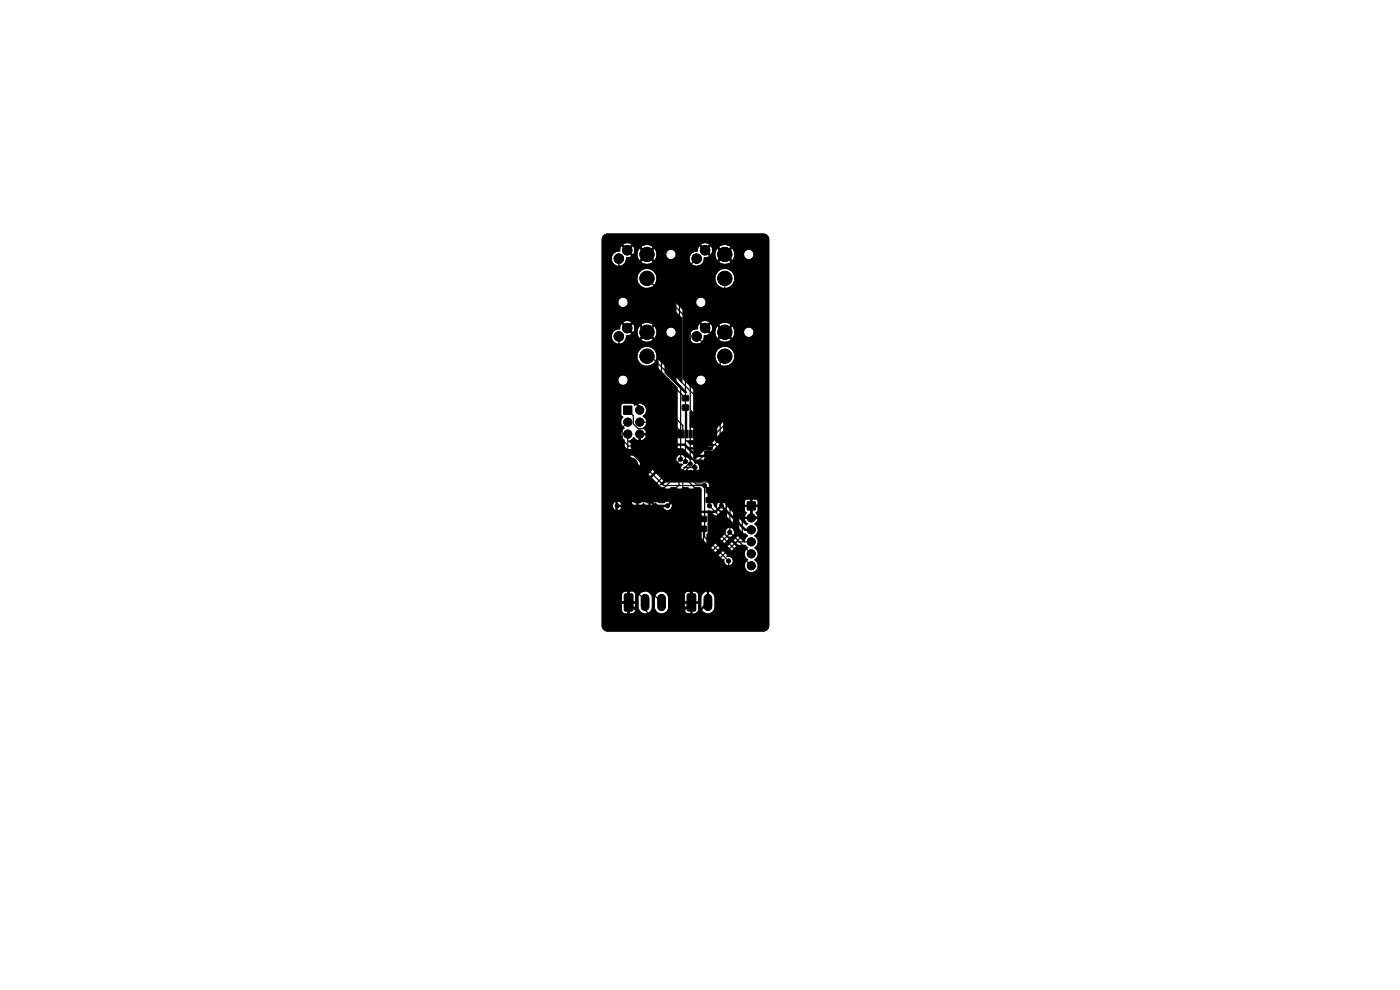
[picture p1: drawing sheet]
<svg xmlns="http://www.w3.org/2000/svg" width="297mm" height="210mm" viewBox="0 0 297 210" stroke-linecap="round" stroke-linejoin="round" font-family="sans-serif">
<g fill="#000" stroke="#000" stroke-width=".21">
<path d="M132.3 86.2h1.7v1.7h-1.7zM141 93.3h1.6v.5h-1.6zM141 94.1h1.6v.5h-1.6zM141 94.8h1.6v.6h-1.6zM141 95.7h1.6v.5h-1.6zM141 96.4h1.6v.6h-1.6zM141 97.3h1.6v.5h-1.6zM141 98.1h1.6v.5h-1.6zM141 98.8h1.6v.6h-1.6zM143 91.3h.5v1.6h-.5zM143 99.8h.5v1.6h-.5zM142.2 83.9h1.3v1.1h-1.3z"/>
<path d="M142.2 85.9h1.3v1.1h-1.3zM143.8 91.3h.5v1.6h-.5zM143.8 99.8h.5v1.6h-.5zM144.6 91.3h.5v1.6h-.5zM144.6 99.8h.5v1.6h-.5zM145.4 91.3h.5v1.6h-.5zM145.4 99.8h.5v1.6h-.5zM144.8 83.9h1.2v1.1h-1.2zM144.8 85.9h1.2v1.1h-1.2zM146.2 91.3h.5v1.6h-.5zM146.2 99.8h.5v1.6h-.5zM147 91.3h.5v1.6h-.5z"/>
<path d="M147 99.8h.5v1.6h-.5zM147.8 91.3h.5v1.6h-.5zM147.8 99.8h.5v1.6h-.5zM147.3 83.9h1.3v1.1h-1.3zM147.3 85.9h1.3v1.1h-1.3zM148.6 91.3h.5v1.6h-.5zM148.6 99.8h.5v1.6h-.5zM149.9 83.9h1.2v1.1h-1.2zM149.9 85.9h1.2v1.1h-1.2zM149.5 98.8h1.6v.6h-1.6zM149.5 98.1h1.6v.5h-1.6zM149.5 97.3h1.6v.5h-1.6z"/>
<path d="M149.5 96.4h1.6v.6h-1.6zM149.5 95.7h1.6v.5h-1.6zM149.5 94.8h1.6v.6h-1.6zM149.5 94.1h1.6v.5h-1.6zM149.5 93.3h1.6v.5h-1.6zM154.3 91.1h1.3v1h-1.3zM154.3 89h1.3v1.1h-1.3zM154.3 94.9h1.3v1.1h-1.3zM154.3 97h1.3v1h-1.3zM157.8 83.9h1.9v7.9h-1.9zM157.8 95.8h1.9v7.8h-1.9zM134.6 105.6h1.3v1h-1.3z"/>
<path d="M134.6 103.5h1.3v1h-1.3zM137.1 105.6h1.3v1h-1.3zM137.1 103.5h1.3v1h-1.3zM137.5 115.9h.6l-.1 1.9-.5-.1zM138.8 115.9h.6l-.1 1.9-.5-.1zM138.4 109.6h1.3v1h-1.3zM138.4 111.6h1.3v1.1h-1.3zM140.1 115.9h.5l-.1 1.9-.5-.1zM139.7 103.5h1.3v1.1h-1.3zM139.7 105.5h1.3v1.1h-1.3zM141.3 115.9h.6l-.1 1.9-.5-.1zM141 109.6h1.3v1h-1.3z"/>
<path d="M141 111.6h1.3v1.1h-1.3zM142.6 115.9h.6l-.1 1.9-.5-.1zM142.2 103.5h1.3v1.1h-1.3zM142.2 105.5h1.3v1.1h-1.3zM143.9 115.9h.5v1.9l-.5-.1zM143.5 109.6h1.3v1h-1.3zM143.5 111.6h1.3v1.1h-1.3zM145.2 115.9h.5l-.1 1.9-.5-.1zM144.8 103.5h1.2v1.1h-1.2zM144.8 105.5h1.2v1.1h-1.2zM146.4 115.9h.6l-.1 1.9-.5-.1zM146 109.6h1.3v1h-1.3z"/>
<path d="M146 111.6h1.3v1.1h-1.3zM147.3 103.5h1.3v1.1h-1.3zM147.3 105.5h1.3v1.1h-1.3zM148.6 111.6h1.3v1.1h-1.3zM148.6 109.6h1.3v1h-1.3zM149.8 103.5h1.3v1h-1.3zM149.8 105.6h1.3v1h-1.3zM152.4 103.5h1.3v1.1h-1.3zM152.4 105.5h1.3v1.1h-1.3zM158.5 106.5h1.7v1.7h-1.7zM132.5 126.1l1.5-.1 .2 .2v3.2l-.1 .2h-1.4l-.2-.2zM137.5 120.9h.6l-.1 1.9-.5-.1z"/>
<path d="M138.8 120.9h.6l-.1 1.9-.5-.1zM140.1 120.9h.5l-.1 1.9-.5-.1zM141.3 120.9h.6l-.1 1.9-.5-.1zM142.6 120.9h.6l-.1 1.9-.5-.1zM143.9 120.9h.5v1.9l-.5-.1zM145.2 120.9h.5l-.1 1.9-.5-.1zM145.9 126.1l1.4-.1 .3 .2v3.2l-.2 .2h-1.4l-.2-.2zM146.4 120.9h.6l-.1 1.9-.5-.1zM153.9 122.9h1.3v1.5h-1.3zM153.9 130.8h1.3v1.6h-1.3zM158.4 122.9h1.3v1.5h-1.3zM158.4 130.8h1.3v1.6h-1.3z"/>
<circle cx="128.3" cy="55.2" r=".4"/>
<circle cx="128.9" cy="50.8" r=".4"/>
<circle cx="131.3" cy="54.9" r="1"/>
<circle cx="133.1" cy="53.1" r="1"/>
<circle cx="133.3" cy="50.2" r=".4"/>
<circle cx="137.3" cy="59.1" r="1.5"/>
<circle cx="137.3" cy="54" r="1.5"/>
<circle cx="138.4" cy="50.2" r=".4"/>
<circle cx="143.5" cy="50.2" r=".4"/>
<circle cx="147.8" cy="54.9" r="1"/>
<circle cx="148.6" cy="50.2" r=".4"/>
<circle cx="149.6" cy="53.1" r="1"/>
<circle cx="153.7" cy="50.2" r=".4"/>
<circle cx="153.8" cy="54" r="1.5"/>
<circle cx="153.8" cy="59.1" r="1.5"/>
<circle cx="158.7" cy="50.2" r=".4"/>
<circle cx="161.9" cy="50.8" r=".4"/>
<circle cx="162.6" cy="55.2" r=".4"/>
<circle cx="128.3" cy="70.5" r=".4"/>
<circle cx="128.3" cy="65.4" r=".4"/>
<circle cx="128.3" cy="75.6" r=".4"/>
<circle cx="128.3" cy="60.3" r=".4"/>
<circle cx="131.3" cy="71.4" r="1"/>
<circle cx="133.1" cy="69.6" r="1"/>
<circle cx="137.3" cy="75.6" r="1.5"/>
<circle cx="137.3" cy="70.5" r="1.5"/>
<circle cx="147.8" cy="71.4" r="1"/>
<circle cx="149.6" cy="69.6" r="1"/>
<circle cx="153.8" cy="75.6" r="1.5"/>
<circle cx="153.8" cy="70.5" r="1.5"/>
<circle cx="162.6" cy="70.5" r=".4"/>
<circle cx="162.6" cy="75.6" r=".4"/>
<circle cx="162.6" cy="65.4" r=".4"/>
<circle cx="162.6" cy="60.3" r=".4"/>
<circle cx="128.3" cy="90.8" r=".4"/>
<circle cx="128.3" cy="85.7" r=".4"/>
<circle cx="128.3" cy="80.6" r=".4"/>
<circle cx="128.3" cy="95.9" r=".4"/>
<circle cx="133.2" cy="92.1" r=".85"/>
<circle cx="133.2" cy="89.5" r=".85"/>
<circle cx="134" cy="98.4" r="1.25"/>
<circle cx="135.7" cy="92.1" r=".85"/>
<circle cx="135.7" cy="87" r=".85"/>
<circle cx="135.7" cy="89.5" r=".85"/>
<circle cx="136.5" cy="95.9" r=".4"/>
<circle cx="139.1" cy="88.3" r=".4"/>
<circle cx="143.4" cy="96.4" r=".4"/>
<circle cx="144.4" cy="97.4" r=".4"/>
<circle cx="145.4" cy="97.9" r=".4"/>
<circle cx="146.4" cy="98.4" r=".4"/>
<circle cx="147.3" cy="88.9" r=".4"/>
<circle cx="147.3" cy="94" r=".4"/>
<circle cx="147.4" cy="99.2" r=".4"/>
<circle cx="152" cy="96.9" r=".4"/>
<circle cx="153.7" cy="87" r=".4"/>
<circle cx="155.1" cy="93.3" r=".4"/>
<circle cx="162.6" cy="85.7" r=".4"/>
<circle cx="162.6" cy="90.8" r=".4"/>
<circle cx="162.6" cy="80.6" r=".4"/>
<circle cx="162.6" cy="95.9" r=".4"/>
<circle cx="128.3" cy="111.1" r=".4"/>
<circle cx="128.3" cy="101" r=".4"/>
<circle cx="128.3" cy="106" r=".4"/>
<circle cx="128.3" cy="116.2" r=".4"/>
<circle cx="130.9" cy="107.3" r=".4"/>
<circle cx="134" cy="116.2" r="1.25"/>
<circle cx="134" cy="111.8" r="1.25"/>
<circle cx="137" cy="110.1" r=".4"/>
<circle cx="137.8" cy="113.7" r=".4"/>
<circle cx="137.8" cy="119.4" r=".4"/>
<circle cx="141.6" cy="107.3" r=".4"/>
<circle cx="141.6" cy="101" r=".4"/>
<circle cx="144.1" cy="108" r=".4"/>
<circle cx="148" cy="113.4" r=".4"/>
<circle cx="148" cy="113.4" r=".25"/>
<circle cx="149.5" cy="103" r=".4"/>
<circle cx="150.5" cy="107.3" r=".4"/>
<circle cx="151.8" cy="113" r=".4"/>
<circle cx="153" cy="107.3" r=".4"/>
<circle cx="154.6" cy="119" r=".4"/>
<circle cx="154.8" cy="112.9" r=".4"/>
<circle cx="156.2" cy="111.8" r=".4"/>
<circle cx="159.4" cy="117.5" r=".85"/>
<circle cx="159.4" cy="109.9" r=".85"/>
<circle cx="159.4" cy="114.9" r=".85"/>
<circle cx="159.4" cy="112.4" r=".85"/>
<circle cx="162.6" cy="116.2" r=".4"/>
<circle cx="162.6" cy="101" r=".4"/>
<circle cx="162.6" cy="111.1" r=".4"/>
<circle cx="162.6" cy="106" r=".4"/>
<circle cx="128.3" cy="126.4" r=".4"/>
<circle cx="128.3" cy="121.3" r=".4"/>
<circle cx="128.9" cy="132.7" r=".4"/>
<circle cx="133.3" cy="133.4" r=".4"/>
<circle cx="134" cy="121.3" r="1.25"/>
<circle cx="135.3" cy="123.8" r=".4"/>
<circle cx="138.4" cy="133.4" r=".4"/>
<circle cx="142.2" cy="124.5" r=".4"/>
<circle cx="143.5" cy="133.4" r=".4"/>
<circle cx="148.6" cy="133.4" r=".4"/>
<circle cx="151.1" cy="121.9" r=".4"/>
<circle cx="153.7" cy="133.4" r=".4"/>
<circle cx="158.7" cy="133.4" r=".4"/>
<circle cx="159.1" cy="127.4" r=".4"/>
<circle cx="159.4" cy="120" r=".85"/>
<circle cx="161.9" cy="132.7" r=".4"/>
<circle cx="162.6" cy="121.3" r=".4"/>
<circle cx="162.6" cy="126.4" r=".4"/>
</g>
<path d="M136.9 126.9v1.8M140.3 126.9v1.8M150.2 126.9v1.8" fill="none" stroke="#000" stroke-width="1.8"/>
<g fill="none" stroke="#000" stroke-width=".51">
<path d="M130.8 98.4h3.2M135.7 87v-.6l-1.9-1.9h-2.5l-.5 .4v22.3l.1 .1M143.4 96.4l-.5 .3h-1.1M146 95.1h4.3M150.3 96.7h-2.7l-2.4-2.4h-4.7l-1.4 1.5v4.4l-3.8 3.8h-4.4l-.1 .1M150.3 95.9h1.2l.5 .6v.5l-.5 .5h-1.2M154.9 91.6v1.6l.2 .1-.2 .2v1.9M130.9 107.3l-.1 .1v21.6l3.2 3.2h11.8l4.4-4.4v-2.5l-3.5-3.5M135.3 106.1h2.5l1.3 1.3v2.7M137 110.1h.1M137.1 110.1h-.1M138.8 109.9l.3 .2"/>
<path d="M139.1 110.1h-3.4l-1.7 1.7M140.3 106h7.7v4.1M142.9 106l-1.3 1.3h-10.7M146.7 110.1h2.5M146.7 112.2h.1M146.7 112.2l1.3 1.2M153 107.3l5.1 5.1h1.3M153 107.3l-1.2 1.3h-3.8M153 106v1.3M159.4 107.3v2.6M145.4 121.8v2.7l1.3 1.2v2.1l-3.4 3.4h-6.6l-3.4-3.4M159.1 123.7v7.9"/>
</g>
<g fill="none" stroke="#000" stroke-width=".25">
<path d="M131.3 54.9v1.4l9 9v14.1l5.1 5.1M137.3 59.1l8.1 8.1v30.7l-1.3 1.4v3.6l-1.2 1.1M147.8 54.9l-3.7 3.6v22.1l3.9 3.9M153.8 59.1v2.5l-7.4 7.4v29.4h-.3l-1.2 1.2v3.9l.5 .5M131.3 71.4v1.5l11.6 11.6M137.3 75.6h.7l6.4 6.3v15.5l-1.2 1.2v2.5l-2.9 2.9M147.8 71.4l2.7 2.7v10.4M153.8 75.6l-1 .9v16.6l-6.1 6.1M133.2 92.1v3.2l7.6 7.7h8.7M133.2 87l1.2 1.2v1.7l1 1h6.7l1.1 1.2M133.2 89.5l-1.2 1.2v2.6l1.3 1.3h6.1l1.1-1.1h1.3M135.7 89.5h6.8l1.6 1.6v1"/>
<path d="M141.8 95.9h-1.1l-.4 .4v5.2l-2.5 2.5M142.9 86.5v1.8l2 1.9v1.9M145.1 99.2h2.3M145.4 86.5l.2 .2v5.4M146.1 99.2l-.5 .4v2.1l2.4 2.3M148 86.5v5.6M150.3 94.3h1.5l3.4 3.5h3.5v1.9M150.5 86.5v1.8l-1.6 1.6v2.2M158.7 87.8v1.7l-4.4 .1-4 3.9M134 116.2h.6l1.9 1.9M136.5 118.1v5.9l3.8 3.8M137.8 116.8l-1.3 1.3"/>
<path d="M139.1 112.2l1.2 1.2v3.4M141.6 110.1l1.3 1.3v5.4M141.6 112.2v4.6M144.1 110.1l1.3 1.3v3.8l1.3 1.2v.4M144.1 112.2v4.6M146.5 100.6v.9l1.2 1.2h1.5l1.3 1.3h2.5M147.2 100.6v1l.7 .6h6.4l.6 .7-.1 10 4.6 4.6M148 100.6l.1 1.1h6.9l2.5 2.4v9.6l-6.4 6.3h-10.1l-.7 .7v1.1M149.2 112.2v4.6l-1.9 1.9h-1.3l-.6-.6v-1.3M149.5 103v10.9l5.1 5.1v12.6M150.5 106.1v1.2l2.3 2.3v3.8l6.6 6.6M154.9 113l-6.3 6.4h-8.7l-2.1 2v.4"/>
<path d="M156.2 114.9h3.2M134 121.3v3.2l2.9 2.8v2.1l.9 .9h3.8l2.5-2.5v-6"/>
</g>
<g fill="#000">
<path d="M128 49.9l.9-.4h33l.8 .3 .5 .8-.1 82.5-.4 .6-.8 .3h-33l-.6-.2-.5-.5-.2-.6v-3.3h4.3l.2 .4 .3 .2 1.7 .1 .6-.4 .1-.9h.6a1.4 1.4 0 0 0 1.5 1.3 1.4 1.4 0 0 0 1.4-1.3h.6a1.4 1.4 0 0 0 1.1 1.3 1.4 1.4 0 0 0 1.6-.7h3.7l.1 .4 .3 .2 1.7 .1 .6-.4 .1-.9h.7a1.4 1.4 0 0 0 1.4 1.3 1.4 1.4 0 0 0 1.4-1.3v-2.1a1.41 1.41 0 0 0-1.1-1.2 1.41 1.41 0 0 0-1.5 .6l-.2 .7v2h-.7v-.7h-1.2v2h-.5v-2h-1.1v1.3h-3.7l.2-.6v-1.3h6.3v-1.4l-.3-.4-.9-.2v2h-.5v-2l-.7 .1-.3 .3-.1 1.6h-3.5v-.7a1.4 1.4 0 0 0-1.1-1.3 1.4 1.4 0 0 0-1.5 .6l-.3 .7v2h-.6l-.1-2.1a1.41 1.41 0 0 0-1.1-1.2 1.41 1.41 0 0 0-1.4 .6l-.3 .7v2h-.6l-.1-.7h-1.1v2h-.5v-2h-1.1l-.1 1.3h-4.3v-1.9h7.2l-.1-1.6-.2-.2-.5-.2h-.4v2h-.5v-2l-.7 .1-.4 .3-.1 1.6h-4.3v-20.2h2.4a.92 .92 0 0 0 1.5 .8h9.6a.91 .91 0 0 0 1.4-.8 .91 .91 0 0 0-1.4-.7h-9.6l-.7-.2-.6 .4-.2 .5h-2.4v-15.2h4.2l.2 .7 .5 .6 .1 2 .1 .3 7.8 7.8 8.3 .2 .1 10.4 4.7 4.9a.92 .92 0 0 0 1 .9 .92 .92 0 0 0 .9-1 .92 .92 0 0 0-1-.8l-4.4-4.4 .1-5.5 .3 .1 1.6 1.6 .1 3.6 .1 .3 5.8 5.9a1.38 1.38 0 0 0 .9 1.6 1.38 1.38 0 0 0 1.7-.8 1.38 1.38 0 0 0-.7-1.8 1.48 1.48 0 0 0 0-2.5 1.48 1.48 0 0 0 0-2.5 1.48 1.48 0 0 0 0-2.6l.6-.6 .1-.4h-2.6l.1 .4 .6 .6-.5 .4-3.3-3.3h3l.5 .5-.4 .9h2.6l-.4-.9 .4-.3v-.8h-1.1v2h-.5v-2h-1.1v.6h-3l-1.1-1.2 6.8 .1v-.7l-.2-.4h-.9v1h-.5v-1l-.9 .1-.2 .9h-4.1a.9 .9 0 0 0-.9-.6 .9 .9 0 0 0-.9 .7 .93 .93 0 0 0 .8 1.1l4.7 4.7 .7 .3 .4 .5-.5 .6-.2 .7-.1 .1-2.2-2.2a.91 .91 0 0 0-.9-.9 .91 .91 0 0 0-.9 .9 .95 .95 0 0 0 1 .9l3.1 3.2v.6l-4.6-4.5v-3.8l-2-1.9a1.09 1.09 0 0 0-1.3-1v-2.7a.94 .94 0 0 0 0-1.3 .94 .94 0 0 0-1.3 0l-7.7-.1-7.3-7.2v-1.7l.6-.7 .8 .7h.8a1.3 1.3 0 0 0 1-1.1h-1v1.1h-.5v-1.5l1.5-.1-.2-.6-.4-.3a1.6 1.6 0 0 0 0-2.7 1.39 1.39 0 0 0 .3-2.1 1.39 1.39 0 0 0-2.1 0l-.5-.4h-1.8l-.3 .1-.2 .3v1.9l.5 .4a1.5 1.5 0 0 0 .2 2.4l-.5 .6-.2 .7h-4.2v-11.4h3.6a1.01 1.01 0 0 0 1.5 .8 1.01 1.01 0 0 0 .1-1.7 1.01 1.01 0 0 0-1.6 .7v.2h-3.6v-5.1h7.6a2.05 2.05 0 0 0 1.3 1.8 2.05 2.05 0 0 0 2.2-.3l5.1 5.1v14.5l-.2 .3a.9 .9 0 0 0 .9 1.3l.3 .3-.3 .5 .3 .6 1.9 .1a.98 .98 0 0 0 1.4 .1 .98 .98 0 0 0 .1-1.4l5.2-5.2 .1-15.7a2.01 2.01 0 0 0 2.3-2.3 2.01 2.01 0 0 0-2.8-1.6 2.01 2.01 0 0 0-.8 3.1l-.1 16-4.9 5-.1-17.1h.6a1 1 0 0 0 1.5 .8 1 1 0 0 0 .1-1.7 1 1 0 0 0-1.6 .7v.2h-.6v-7.8l.1-.1a1.5 1.5 0 0 0 1.9-.7h3.5a1.94 1.94 0 0 0 2.4 0l-1.2-1.3-1.3 1.3h-3.4l.2-1 1.1-.3-.3-.3h1.7v.6l.4 .6 1.2-1.2h.7l1.2 1.2 .5-1.2h2a1.01 1.01 0 0 0 1.5 .9 1.01 1.01 0 0 0 .1-1.7 1.01 1.01 0 0 0-1.5 .6l-.1 .2h-2l-.1-.6-.4-.6-1.2 1.2h-.7l-1.2-1.2-.4 .6v.6h-1.7l-.9-.9h.7l.9 .9 .3-.9-.2-.7h1.6l1.3 1.2 1.2-1.2a1.97 1.97 0 0 0-2.5 0h-1.6l-.1-.2-.9 .9h-.7l-.8-.9-.4 1.1-.9 .1v-.7l.8-.8h.8l.9 .8 .8-.8a1.47 1.47 0 0 0-1.7 0h-.8l6.4-6.4 .1-1a2.04 2.04 0 0 0 1.3-2.7 2.04 2.04 0 0 0-2.8-1.1 2.04 2.04 0 0 0-.8 2.9l1 .9v.4l-3.3 3.3h-.2a1.03 1.03 0 0 0-.4-1.5 1.03 1.03 0 0 0-1.4 .6 1.03 1.03 0 0 0 .8 1.3h.7l-3.2 3.2-.2-1.5-6.8-6.8a2.03 2.03 0 0 0-1-2.8 2.03 2.03 0 0 0-2.7 1.3 2.03 2.03 0 0 0 1.6 2.5l1.2-.1 6.6 6.6-.1 13.7-5.4-5.3a2.03 2.03 0 0 0-1.9-2.3 2.03 2.03 0 0 0-2.2 2h-7.6v-4.2h2.2a1.5 1.5 0 0 0 1.1 1.4 1.5 1.5 0 0 0 1.7-.7h3.4a1.94 1.94 0 0 0 2.5 0l-1.2-1.3-1.3 1.3h-3.4l.2-1 1.1-.3-.3-.3h1.7v.6l.4 .6 1.2-1.2h.7l1.2 1.2 .5-1.2h2a1.01 1.01 0 0 0 1.5 .9 1.01 1.01 0 0 0 .1-1.7 1.01 1.01 0 0 0-1.6 .6v.2h-2l-.1-.6-.4-.6-1.2 1.2h-.7l-1.2-1.2-.4 .6v.6h-1.7l-.9-.9h.7l.9 .9 .3-.9-.2-.7h1.6l1.3 1.2 1.2-1.2a1.97 1.97 0 0 0-2.5 0h-1.6l-.1-.2-.9 .9h-.7l-.9-.9-.3 1.1-.6 .1-.6 .4-.4 .6-.1 .5h-2.2v-3h4.6l.9 .8 .8-.8a1.47 1.47 0 0 0-1.7 0h-4.6v-4.2h3.6a1 1 0 0 0 1.5 .8 1 1 0 0 0 0-1.7 1 1 0 0 0-1.5 .7v.2h-3.6v-9.3h2.2a1.5 1.5 0 0 0 1.1 1.4 1.5 1.5 0 0 0 1.7-.7h3.4a1.94 1.94 0 0 0 2.5-.1l-1.2-1.2-1.3 1.3h-3.4l.2-1 1.1-.3-.3-.3h1.7v.5l.4 .7 1.2-1.2h.7l1.2 1.2 .5-1.2h2a1 1 0 0 0 1.5 .9h3.5a1.5 1.5 0 0 0 1.1 1.4 1.5 1.5 0 0 0 1.7-.7h3.5a1.94 1.94 0 0 0 2.4-.1l-1.2-1.2-1.3 1.3h-3.4l.2-1 1.1-.3-.3-.3h1.7v.5l.4 .7 1.2-1.2h.7l1.2 1.2 .5-1.2h2a1.01 1.01 0 0 0 1.5 .8 1.01 1.01 0 0 0 .1-1.7 1.01 1.01 0 0 0-1.5 .7l-.1 .2h-2l-.1-.6-.4-.6-1.2 1.2h-.7l-1.2-1.2-.4 .6v.6h-1.7l-.9-.9h.7l.9 .9 .3-.9-.2-.7h1.6l1.3 1.2 1.2-1.2a1.97 1.97 0 0 0-2.5 0h-1.6l-.1-.2-.9 .9h-.7l-.8-.9-.4 1.1-.6 .1-.6 .4-.4 .6-.1 .5h-3.5a1 1 0 0 0 0-1.8 1 1 0 0 0-1.5 .9h-2l-.1-.6-.4-.6-1.2 1.2h-.7l-1.2-1.2-.4 .6v.6h-1.7l-.9-.9h.7l.9 .9 .3-.9-.2-.7h1.6l1.3 1.2 1.2-1.2a1.97 1.97 0 0 0-2.5 0h-1.6l-.1-.2-.9 .9h-.7l-.9-.9-.3 1.1-.6 .1-.6 .4-.4 .6-.1 .5h-2.2v-3h4.6l.9 .8 .8-.8h14.8l.9 .8 .8-.8a1.44 1.44 0 0 0-1.7 0h-14.8a1.47 1.47 0 0 0-1.7 0h-4.6l.1-1.3zM128 49.9l.9-.4h33l.8 .3 .4 .6 .1 82.3-.2 .6-.5 .5-.6 .2h-33l-.6-.2-.5-.5-.2-.6v-52h3.6a1.01 1.01 0 0 0 1.5 .8 1.01 1.01 0 0 0 .1-1.7 1.01 1.01 0 0 0-1.6 .7v.2h-3.6v-9.3h2.2l.2 .7 .6 .6 .2 .6 10.9 10.8v.9l.3 .4-.3 .6v1l.5 .6 .2 1.3h-5.4l-.7-.6a1.41 1.41 0 0 0 .8-1.4 1.41 1.41 0 0 0-1-1.2l-1.7-1.8-.5-.2h-2.8l-.8 .7-.2 .4v44.4l3.3 3.5 .5 .2h12.1l3.4-3.1a1.4 1.4 0 0 0 2.2-1v-2.1l-.2-.5-.4-.5-.1-.7-3.4-3.4v-.9l3.9-.1 2.2-2.1 .1 .7 .3 .5v2.6l-.5 .5-.1 1.7 .6 .6v5.1l-.5 .5v1.9l.3 .3h1.5l.3-.2 .1-.3h2.2l.4 .5h1.5l.4-.3v-.7h-.9v1h-.5v-1h-.9v.5h-2.2v-1.1h4.5v-.7l-.4-.3h-.5v1h-.5v-1l-.7 .2-.2 .8h-2.2v-.7l-.5-.4v-5.2l.4-.2 .1-.3h2.2l.2 .3 .3 .1h1.5l.3-.4v-.6h-.9v1h-.5v-1h-.9v.6h-2.2v-1.1h4.5v-.6l-.2-.4h-.7v1h-.5v-1h-.5l-.3 .3-.1 .7h-2.2v-.8l-.5-.3v-2.6a.97 .97 0 0 0 .1-1.3 .97 .97 0 0 0-1.2-.2v-.2l2.4-2.4h1.6l.7 .6-.6 .6-.2 .4 .2 1 .5 .5-.2 .3a1.4 1.4 0 0 0 0 2.1 1.4 1.4 0 0 0 2.1-.3 1.4 1.4 0 0 0-.6-2.1 1.48 1.48 0 0 0 0-2.5 1.48 1.48 0 0 0 0-2.5 1.48 1.48 0 0 0 0-2.6l.6-.6 .1-.4h-1.5l-.1-.5h1.6l-.4-.9 .4-.3v-.8h-1.1v2h-.5v-2.6l1.6 .1v-.7l-.4-.4h-.7v1h-.5v-1h-1v-1.7l.1-.2h1.7l.3-.4v-8l-.3-.4h-2.4l-.2 .4-.1 1.4-.9 .1-.5-.7 .4-.8h-1.4l-.1-.1v-.4h1.5a.74 .74 0 0 0-.7-.8h-.3v.8h-.5v-.8h-.3a1.04 1.04 0 0 0-.8 .8l-1.5-1.4-.5-.2v-.5l1.1-1.1h1l.2 .4 .4 .3h1.2a.73 .73 0 0 0 .6-.8h-.9v.8h-.5v-.8l-2 .1 .9-.8 .1 .2h2.5l-.4-.8 .4-.4h1l.1 1.7 .2 .3 2.3 .1 .4-.3v-8.4l-.4-.2h-2.1l-.4 .2-.1 5.3h-1l-.6-.4h-1.5l-.2 .2-.2 .6-3.5 3.4h-.5l-.1-.1-.1-2.4 1.6-1.7v-.9l.6-.6v-1l-.2-.4a.46 .46 0 0 1 .2-.6l-.1-1.2-.5-.5v-7.7h.7a2.01 2.01 0 0 0 2.9 1.8 2.01 2.01 0 0 0 .2-3.5 2.01 2.01 0 0 0-3.1 1.4v.3h-.7l-.1-1.8-1.6-1.7h3.1a1.93 1.93 0 0 0 2.5 0l-1.2-1.3-1.3 1.3h-3.1l-.2-.3 .1-.7 1.1-.3-.3-.3h1.7v.6l.4 .6 1.2-1.2h.7l1.2 1.2 .5-1.2h2a1.01 1.01 0 0 0 1.5 .9 1.01 1.01 0 0 0 .1-1.7 1.01 1.01 0 0 0-1.5 .6l-.1 .2h-2l-.1-.6-.4-.6-1.2 1.2h-.7l-1.2-1.2-.4 .6v.6h-1.7l-.9-.9h.7l.9 .9 .3-.9-.2-.7h1.6l1.3 1.2 1.2-1.2a1.97 1.97 0 0 0-2.5 0h-1.6l-.1-.2-.9 .9h-.7l-.8-.9-.4 1.1-.6 .1-.6 .4-.4 .6-.1 .5a1.57 1.57 0 0 0 2.1 1.4l1.5 1.6v5.9l-.2 .1a1.02 1.02 0 0 0-1-.8 1.02 1.02 0 0 0-1 .7 1.04 1.04 0 0 0 .7 1.3 1.04 1.04 0 0 0 1.3-.7l.2 .1v2.3l-.7 .6-.5-.5-1-.1-2.9-2.9v-12h3.9l.9 .8 .8-.8a1.44 1.44 0 0 0-1.7 0h-3.9v-4.2h2.9a1.01 1.01 0 0 0 1.5 .8 1.01 1.01 0 0 0 .1-1.7 1.01 1.01 0 0 0-1.6 .7v.2h-2.9v-5.1h7a2.03 2.03 0 0 0 2.9 1.8 2.03 2.03 0 0 0 .2-3.5 2.03 2.03 0 0 0-3.1 1.4v.3h-7v-.4l2.4-2.4h.2a1.5 1.5 0 0 0 1.7-.7h3.5a1.94 1.94 0 0 0 2.4-.1l-1.2-1.2-1.3 1.3h-3.4l.2-1 1.1-.3-.3-.3h1.7v.5l.4 .7 1.2-1.2h.7l1.2 1.2 .5-1.2h2a1.01 1.01 0 0 0 1.5 .8 1.01 1.01 0 0 0 .1-1.7 1.01 1.01 0 0 0-1.5 .7l-.1 .2h-2l-.1-.6-.4-.6-1.2 1.2h-.7l-1.2-1.2-.4 .6v.6h-1.7l-.9-.9h.7l.9 .9 .3-.9-.2-.7h1.6l1.3 1.2 1.2-1.2a1.97 1.97 0 0 0-2.5 0h-1.6l-.1-.2-.9 .9h-.7l-.8-.9-.4 1.1-.8 .2-.6 .4-.3 .7v.8l-2.7 2.8-.1 12h-.2l-.1-.2a1 1 0 0 0-1.3-.4l-.5 .5a1.04 1.04 0 0 0 .7 1.4 1.04 1.04 0 0 0 1.3-.7l.1 .1v9.8l.2 .4 2.1 2-.1 .3-.5-.1-4.2-4.2-.1-13.9-3.7-4.1a2.03 2.03 0 0 0 2.1-2 2.03 2.03 0 0 0-2.1-2.1 2.03 2.03 0 0 0-2 2.2l-3.1-3.1 .5-.5h3.4a1.93 1.93 0 0 0 2.5-.1l-1.2-1.2-1.3 1.3h-3.4l.2-1 1.1-.3-.3-.3h1.7v.5l.4 .7 1.2-1.2h.7l1.2 1.2 .5-1.2h2a1.01 1.01 0 0 0 1.5 .8 1.01 1.01 0 0 0 .1-1.7 1.01 1.01 0 0 0-1.6 .7v.2h-2l-.1-.6-.4-.6-1.2 1.2h-.7l-1.2-1.2-.4 .6v.6h-1.7l-.9-.9h.7l.9 .9 .3-.9-.2-.7h1.6l1.3 1.2 1.2-1.2a1.97 1.97 0 0 0-2.5 0h-1.6l-.1-.2-.9 .9h-.7l-.9-.9-.3 1.1-.6 .1-.6 .4-.4 .6-.1 .5a1.55 1.55 0 0 0 .8 1.3l.2 .5 8.9 8.9v13.9l3.5 3.8h-.6l-5.6-5.6a2.06 2.06 0 0 0 2.2-1.7 2.06 2.06 0 0 0-1.4-2.4h-1.1l-.8 .4-.5 .7-.2 1-.1 .1-3-3.1 .5-.6h3.4a1.93 1.93 0 0 0 2.5 0l-1.2-1.3-1.3 1.3h-3.4l.2-1 1.1-.3-.3-.3h1.7v.6l.4 .6 1.2-1.2h.7l1.2 1.2a1.93 1.93 0 0 0 0-2.4l-1.2 1.2h-.7l-1.2-1.2-.4 .6v.6h-1.7l-.9-.9h.7l.9 .9 .3-.9-.2-.7h1.6l1.3 1.2 1.2-1.2a1.97 1.97 0 0 0-2.5 0h-1.6l-.1-.2-.9 .9h-.7l-.9-.9-.3 1.1-.6 .1-.6 .4-.4 .6-.1 .5h-2.2v-3h4.6l.9 .8 .8-.8a1.47 1.47 0 0 0-1.7 0h-4.6v-4.2h3.6a1 1 0 0 0 1.5 .8 1 1 0 0 0 0-1.7 1 1 0 0 0-1.5 .7v.2h-3.6v-12.3h4.6l.9 .8 .8-.8h14.8l.9 .8 .8-.8a1.47 1.47 0 0 0-1.7 0h-14.8a1.48 1.48 0 0 0-1.7 0h-4.6l.1-1.3zM131.6 93.9l1.6 1.3h5.1l.1 .2-.1 4.5-3 3h-.7l-.5 .4-2.5-.1v-3.9l.7-.1a1.8 1.8 0 0 0 2.6 .8 1.8 1.8 0 0 0 .5-2.6 1.8 1.8 0 0 0-2.7-.2l-.3 .5-.8-.1zM133.3 93.5l.6-.2 .5-.6 .8 .7h.8a1.27 1.27 0 0 0 1-1.1h-1v1.1h-.5v-1.5l1.5-.1 .1-.3h4.7l.7 .7v.4l-2.3 .3-1.1 1.1h-5.4l-.4-.4zM141 99.9h1.4l.1 1.1-1.9 1.9h-.6v-.2l.9-1.1zM143.2 95.1h1.7l2.4 2.3 1.8 .1-.1 1.7-.6 .1a1.2 1.2 0 0 0-1.1-1.1 .91 .91 0 0 0-1-.7l-.4-.4-.6-.1-.4-.4-.6-.1-.5 .2-.3 .8-.3 .1-.1-.6-.3-.3 .3-.2zM146.6 87l.8 .7v3l-.1 .1h-.9l-.1-.1v-3.2zM145.5 93.4h3.4l.1 .8-.1 .2h-2.5l-.9-.8zM151.7 95.3l2 1.8 .1 1.1 .3 .3h3.1v4.3l-2-1.7h-5.5v-1.2h1.5l.3-.3 .1-1.8a.29 .29 0 0 1-.3-.3 .29 .29 0 0 1 .3-.3v-1a.26 .26 0 0 1-.3-.3 .26 .26 0 0 1 .3-.2zM131.6 104.8h2.5l.3 .3-.4 .7 1.4 .1 .1 1.3 .6-.1 .4-.4 .5 .4 .5 .1 .1-1.3 .3-.1 .1 .2v1.2l.6-.1 .5-.5 .5 .5h1l.1 .2a.91 .91 0 0 0 .8 .9 .91 .91 0 0 0 1-.7l.3-.3 .7-.1 .5-.3 .9 .3h1.1l.5-.3h.4l.3 .4v1.7l-1.1 .1-.7 .5-.7-.5h-1.2l-.6 .5-.7-.5h-1.2l-.7 .5-.4-.4-.6-.1v1.3h-1.5l.4 .8-.3 .6-.1 .8 .5 .7 1 .1 .4 .4v1.7l-.9-.1-.3 .2-.5-.2-.6 .1-.4 .3v1l-.4 .5-.8-.7a1.78 1.78 0 0 0-1.3-2 1.78 1.78 0 0 0-2.1 .9l-.2 .5a1.83 1.83 0 0 0 .9 1.9 1.83 1.83 0 0 0 2.1-.2l.7 .8v2.3l-.2 .1a1.78 1.78 0 0 0-2.4-1.1l-.6 .4-.4 .9a1.91 1.91 0 0 0 1.1 2v1.6l.6 .8-.4 .1v2h1.1l.1-1.1 .2-.1 .4 .5v2a1.43 1.43 0 0 0 1.3 1.3l1 .9h4.1l2.9-2.8 .1-.7h3.3l-.1-1.6-.2-.2-.4-.2h-.5v2h-.5v-2h-.5l-.5 .3-.1 .4v1.3h-.5v-4.1l.1-.2 .3 .1v-1.7l.5 .1v1.6l.4-.1 1 .1 2.3 2.3-.6 .9v1.6l-.6 .6-.1-.1v-.5h-2.8v1.3l.1 .4 .5 .3 .7 .1-1.1 1.2h-11.3l-1.1-1.3h1l.5-.3 .1-.4v-1.3h-1.1v2h-.5v-2h-1.1l-.1 .7-.1 .1-.2-.3v-1.1h1.5v-2h-.6l-.4 .3-.1 .4-.1 1.3h-.3v-14.3h1.3a1.7 1.7 0 0 0 2.1 0l-1-1.1-1.1 1.1h-1.3v-1.4h.6l.4 1 1-1h.7l1.1 1a1.68 1.68 0 0 0 0-2.1l-1.1 1.1h-.7l-1-1.1-.4 1.1h-.6v-1.4h1.3l1.1 1 1-1a1.7 1.7 0 0 0-2.1 0h-1.3v-.6h7.2v-.8h-.3a.75 .75 0 0 0-.7 .8h-6.2v-1.8a1.25 1.25 0 0 0 0-1.5h2.4l.3 .5 .7 .2v-.9l-3.4 .2zM137.2 118.3h.8l.5-.1 .8 .1 .4-.1 .9 .1 .4-.1 .8 .1 .5-.1 .8 .1 .4-.1 .4 .1 .8-.1 .3 .5-5.3 .1-1.7 1.5-.7 .1-.1-.1zM146.5 112h.4v1.2h.6l.5-.5 .6 .6v3.3l-1 .9-.1-.1v-1.5l-.1-.3-.3-.2-.6-.1-.4-.4-.1-1.5 .4-.2z"/>
<path d="M150.4 109.4l1.7-.1 1.1-1.1a1.09 1.09 0 0 0 .8-1.2l.2-.1 .1 .1-.1 5.2-.3 .5v.4l-4 4v-3.8l.5-.6v-1l-.3-.6 .3-.5zM155.6 103.3l1.3 1.2-.1 8.9-5.9 6-1.2-.1 5.4-5.5a.94 .94 0 0 0 .3-1.6zM135.7 121.8l.2 .1v2.2l1 1.2v.2l-.8 .2-1.5-1.5 .1-1.3a1.85 1.85 0 0 0 1-1.1zM137.2 123.3h.8l.4-.1 .4 .1 .9-.1 .4 .1 .8-.1 .5 .1 .8-.1 .5 .1h.8v4.2l-1.6 1.7-.2-.2 .1-2.2a1.4 1.4 0 0 0-2.1-1.2l-.4 .2-2.1-2z"/>
</g>
</svg>
